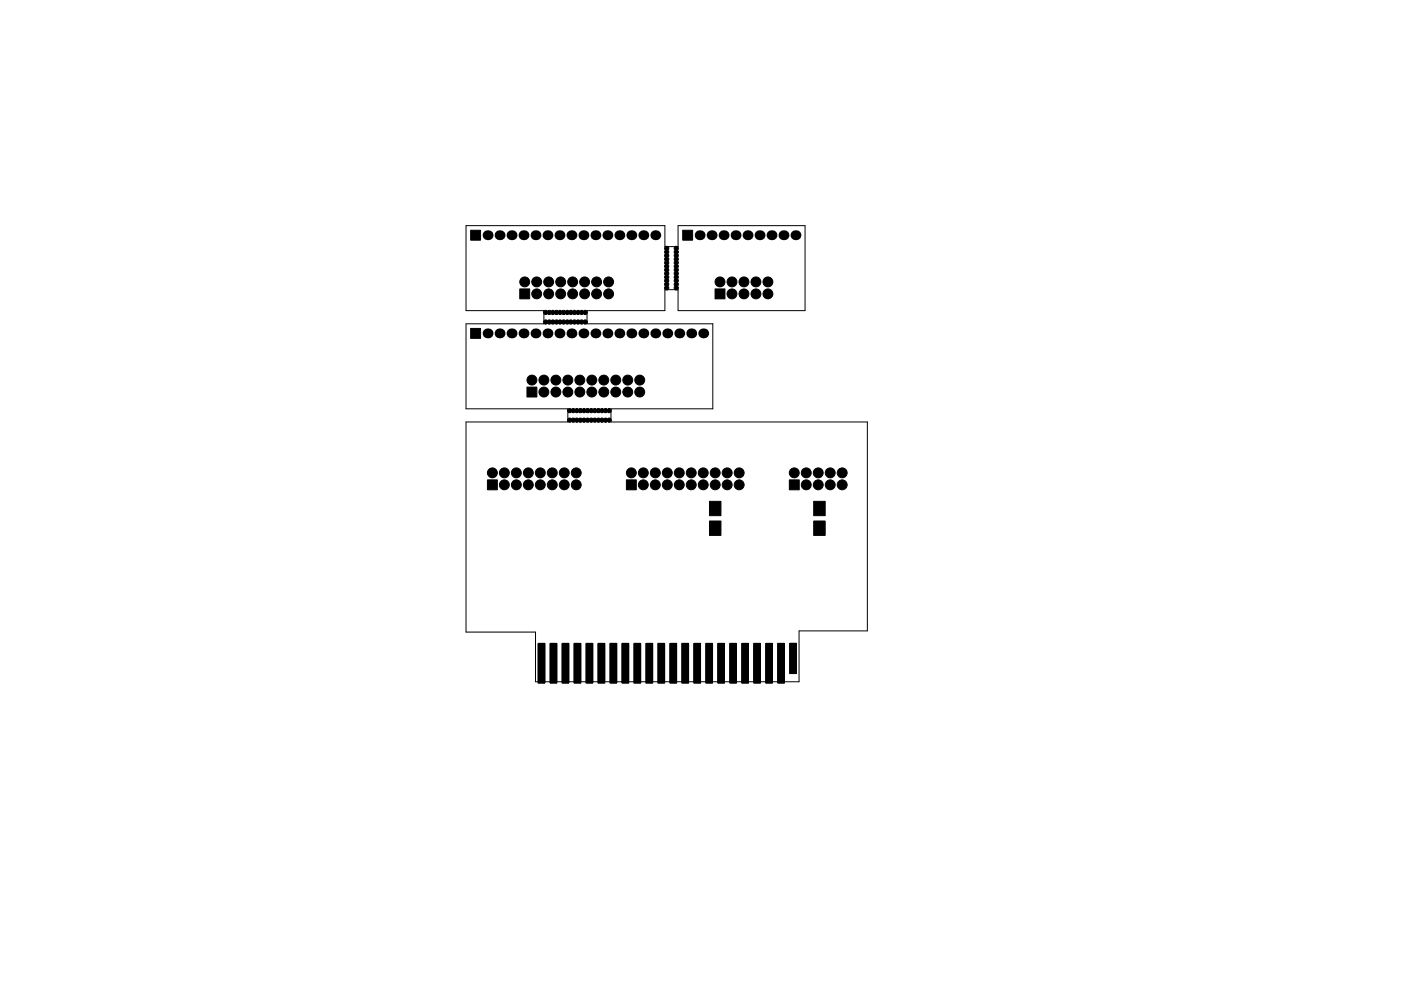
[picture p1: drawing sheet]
<svg xmlns="http://www.w3.org/2000/svg" width="297mm" height="210mm" viewBox="0 0 297 210" stroke-linecap="round" stroke-linejoin="round" font-family="sans-serif">
<path d="M98.8 47.9h42.2v4.4h2.8v-4.4h26.9v18h-26.9v-4.4h-2.8v4.4h-16.5v2.8h26.6v18h-21.6v2.8h54.4v44.4h-14.5v10.7h-55.9v-10.5h-14.7v-44.6h21.6v-2.8h-21.6v-18h16.5v-2.8h-16.5z" fill="none" stroke="#000" stroke-width=".21"/>
<g fill="#000" stroke="#000" stroke-width=".21">
<path d="M99.8 48.9h2.1v2.1h-2.1zM144.7 48.9h2.1v2.1h-2.1zM99.8 69.7h2.1v2.1h-2.1zM110.2 61.3h2.1v2.1h-2.1zM151.6 61.3h2.1v2.1h-2.1zM111.7 82.1h2.1v2.1h-2.1zM103.3 101.8h2.1v2.1h-2.1zM132.8 101.8h2.1v2.1h-2.1zM150.4 110.5h2.5v3.1h-2.5zM150.4 106.4h2.5v3h-2.5zM167.4 101.8h2.1v2.1h-2.1zM172.5 106.4h2.5v3h-2.5z"/>
<path d="M172.5 110.5h2.5v3.1h-2.5zM114.1 136.5h1.4v8.4h-1.4zM116.6 136.5h1.4v8.4h-1.4zM119.2 136.5h1.4v8.4h-1.4zM121.7 136.5h1.4v8.4h-1.4zM124.3 136.5h1.4v8.4h-1.4zM126.8 136.5h1.4v8.4h-1.4zM129.3 136.5h1.4v8.4h-1.4zM131.9 136.5h1.4v8.4h-1.4zM134.4 136.5h1.4v8.4h-1.4zM137 136.5h1.4v8.4h-1.4zM139.5 136.5h1.4v8.4h-1.4z"/>
<path d="M142 136.5h1.4v8.4h-1.4zM144.6 136.5h1.4v8.4h-1.4zM147.1 136.5h1.4v8.4h-1.4zM149.7 136.5h1.4v8.4h-1.4zM152.2 136.5h1.4v8.4h-1.4zM154.7 136.5h1.4v8.4h-1.4zM157.3 136.5h1.4v8.4h-1.4zM159.8 136.5h1.4v8.4h-1.4zM162.4 136.5h1.4v8.4h-1.4zM164.9 136.5h1.4v8.4h-1.4zM167.4 136.5h1.4v6.4h-1.4z"/>
<circle cx="111.3" cy="59.8" r="1.05"/>
<circle cx="113.8" cy="59.8" r="1.05"/>
<circle cx="116.3" cy="59.8" r="1.05"/>
<circle cx="118.9" cy="59.8" r="1.05"/>
<circle cx="121.4" cy="59.8" r="1.05"/>
<circle cx="124" cy="59.8" r="1.05"/>
<circle cx="126.5" cy="59.8" r="1.05"/>
<circle cx="129" cy="59.8" r="1.05"/>
<circle cx="141.4" cy="58.8" r=".45"/>
<circle cx="141.4" cy="54.2" r=".45"/>
<circle cx="141.4" cy="55.7" r=".45"/>
<circle cx="141.4" cy="52.7" r=".45"/>
<circle cx="141.4" cy="55" r=".45"/>
<circle cx="141.4" cy="57.3" r=".45"/>
<circle cx="141.4" cy="59.6" r=".45"/>
<circle cx="141.4" cy="58" r=".45"/>
<circle cx="141.4" cy="56.5" r=".45"/>
<circle cx="141.4" cy="53.5" r=".45"/>
<circle cx="143.4" cy="54.2" r=".45"/>
<circle cx="143.4" cy="55.7" r=".45"/>
<circle cx="143.4" cy="58" r=".45"/>
<circle cx="143.4" cy="58.8" r=".45"/>
<circle cx="143.4" cy="55" r=".45"/>
<circle cx="143.4" cy="56.5" r=".45"/>
<circle cx="143.4" cy="59.6" r=".45"/>
<circle cx="143.4" cy="53.5" r=".45"/>
<circle cx="143.4" cy="52.7" r=".45"/>
<circle cx="143.4" cy="57.3" r=".45"/>
<circle cx="152.7" cy="59.8" r="1.05"/>
<circle cx="155.2" cy="59.8" r="1.05"/>
<circle cx="157.7" cy="59.8" r="1.05"/>
<circle cx="160.3" cy="59.8" r="1.05"/>
<circle cx="162.8" cy="59.8" r="1.05"/>
<circle cx="113.8" cy="62.4" r="1.05"/>
<circle cx="115.7" cy="68.3" r=".45"/>
<circle cx="115.7" cy="66.3" r=".45"/>
<circle cx="116.3" cy="62.4" r="1.05"/>
<circle cx="116.5" cy="68.3" r=".45"/>
<circle cx="116.5" cy="66.3" r=".45"/>
<circle cx="117.2" cy="68.3" r=".45"/>
<circle cx="117.2" cy="66.3" r=".45"/>
<circle cx="118" cy="66.3" r=".45"/>
<circle cx="118" cy="68.3" r=".45"/>
<circle cx="118.7" cy="68.3" r=".45"/>
<circle cx="118.7" cy="66.3" r=".45"/>
<circle cx="118.9" cy="62.4" r="1.05"/>
<circle cx="119.5" cy="66.3" r=".45"/>
<circle cx="119.5" cy="68.3" r=".45"/>
<circle cx="120.3" cy="66.3" r=".45"/>
<circle cx="120.3" cy="68.3" r=".45"/>
<circle cx="121" cy="68.3" r=".45"/>
<circle cx="121" cy="66.3" r=".45"/>
<circle cx="121.4" cy="62.4" r="1.05"/>
<circle cx="121.8" cy="66.3" r=".45"/>
<circle cx="121.8" cy="68.3" r=".45"/>
<circle cx="122.6" cy="68.3" r=".45"/>
<circle cx="122.6" cy="66.3" r=".45"/>
<circle cx="123.3" cy="66.3" r=".45"/>
<circle cx="123.3" cy="68.3" r=".45"/>
<circle cx="124" cy="62.4" r="1.05"/>
<circle cx="124.1" cy="68.3" r=".45"/>
<circle cx="124.1" cy="66.3" r=".45"/>
<circle cx="126.5" cy="62.4" r="1.05"/>
<circle cx="129" cy="62.4" r="1.05"/>
<circle cx="141.4" cy="61.1" r=".45"/>
<circle cx="141.4" cy="60.3" r=".45"/>
<circle cx="143.4" cy="61.1" r=".45"/>
<circle cx="143.4" cy="60.3" r=".45"/>
<circle cx="155.2" cy="62.4" r="1.05"/>
<circle cx="157.7" cy="62.4" r="1.05"/>
<circle cx="160.3" cy="62.4" r="1.05"/>
<circle cx="162.8" cy="62.4" r="1.05"/>
<circle cx="112.8" cy="80.6" r="1.05"/>
<circle cx="115.3" cy="80.6" r="1.05"/>
<circle cx="115.3" cy="83.2" r="1.05"/>
<circle cx="117.9" cy="80.6" r="1.05"/>
<circle cx="117.9" cy="83.2" r="1.05"/>
<circle cx="120.4" cy="80.6" r="1.05"/>
<circle cx="120.4" cy="83.2" r="1.05"/>
<circle cx="120.8" cy="89.1" r=".45"/>
<circle cx="120.8" cy="87.1" r=".45"/>
<circle cx="121.5" cy="87.1" r=".45"/>
<circle cx="121.5" cy="89.1" r=".45"/>
<circle cx="122.3" cy="87.1" r=".45"/>
<circle cx="122.3" cy="89.1" r=".45"/>
<circle cx="122.9" cy="80.6" r="1.05"/>
<circle cx="122.9" cy="83.2" r="1.05"/>
<circle cx="123.1" cy="87.1" r=".45"/>
<circle cx="123.1" cy="89.1" r=".45"/>
<circle cx="123.8" cy="87.1" r=".45"/>
<circle cx="123.8" cy="89.1" r=".45"/>
<circle cx="124.6" cy="87.1" r=".45"/>
<circle cx="124.6" cy="89.1" r=".45"/>
<circle cx="125.3" cy="89.1" r=".45"/>
<circle cx="125.3" cy="87.1" r=".45"/>
<circle cx="125.5" cy="80.6" r="1.05"/>
<circle cx="125.5" cy="83.2" r="1.05"/>
<circle cx="126.1" cy="87.1" r=".45"/>
<circle cx="126.1" cy="89.1" r=".45"/>
<circle cx="126.9" cy="87.1" r=".45"/>
<circle cx="126.9" cy="89.1" r=".45"/>
<circle cx="127.6" cy="89.1" r=".45"/>
<circle cx="127.6" cy="87.1" r=".45"/>
<circle cx="128" cy="83.2" r="1.05"/>
<circle cx="128" cy="80.6" r="1.05"/>
<circle cx="128.4" cy="89.1" r=".45"/>
<circle cx="128.4" cy="87.1" r=".45"/>
<circle cx="129.2" cy="87.1" r=".45"/>
<circle cx="129.2" cy="89.1" r=".45"/>
<circle cx="130.6" cy="83.2" r="1.05"/>
<circle cx="130.6" cy="80.6" r="1.05"/>
<circle cx="133.1" cy="80.6" r="1.05"/>
<circle cx="133.1" cy="83.2" r="1.05"/>
<circle cx="135.6" cy="83.2" r="1.05"/>
<circle cx="135.6" cy="80.6" r="1.05"/>
<circle cx="104.4" cy="100.3" r="1.05"/>
<circle cx="106.9" cy="100.3" r="1.05"/>
<circle cx="106.9" cy="102.9" r="1.05"/>
<circle cx="109.5" cy="102.9" r="1.05"/>
<circle cx="109.5" cy="100.3" r="1.05"/>
<circle cx="112" cy="102.9" r="1.05"/>
<circle cx="112" cy="100.3" r="1.05"/>
<circle cx="114.6" cy="102.9" r="1.05"/>
<circle cx="114.6" cy="100.3" r="1.05"/>
<circle cx="117.1" cy="102.9" r="1.05"/>
<circle cx="117.1" cy="100.3" r="1.05"/>
<circle cx="119.6" cy="102.9" r="1.05"/>
<circle cx="119.6" cy="100.3" r="1.05"/>
<circle cx="122.2" cy="102.9" r="1.05"/>
<circle cx="122.2" cy="100.3" r="1.05"/>
<circle cx="133.9" cy="100.3" r="1.05"/>
<circle cx="136.4" cy="102.9" r="1.05"/>
<circle cx="136.4" cy="100.3" r="1.05"/>
<circle cx="138.9" cy="100.3" r="1.05"/>
<circle cx="138.9" cy="102.9" r="1.05"/>
<circle cx="141.5" cy="102.9" r="1.05"/>
<circle cx="141.5" cy="100.3" r="1.05"/>
<circle cx="144" cy="102.9" r="1.05"/>
<circle cx="144" cy="100.3" r="1.05"/>
<circle cx="146.6" cy="102.9" r="1.05"/>
<circle cx="146.6" cy="100.3" r="1.05"/>
<circle cx="149.1" cy="100.3" r="1.05"/>
<circle cx="149.1" cy="102.9" r="1.05"/>
<circle cx="151.6" cy="102.9" r="1.05"/>
<circle cx="151.6" cy="100.3" r="1.05"/>
<circle cx="154.2" cy="102.9" r="1.05"/>
<circle cx="154.2" cy="100.3" r="1.05"/>
<circle cx="156.7" cy="102.9" r="1.05"/>
<circle cx="156.7" cy="100.3" r="1.05"/>
<circle cx="168.4" cy="100.3" r="1.05"/>
<circle cx="170.9" cy="100.3" r="1.05"/>
<circle cx="170.9" cy="102.9" r="1.05"/>
<circle cx="173.5" cy="100.3" r="1.05"/>
<circle cx="173.5" cy="102.9" r="1.05"/>
<circle cx="176" cy="100.3" r="1.05"/>
<circle cx="176" cy="102.9" r="1.05"/>
<circle cx="178.6" cy="102.9" r="1.05"/>
<circle cx="178.6" cy="100.3" r="1.05"/>
</g>
<g fill="#000">
<circle cx="103.4" cy="49.9" r="1.05"/>
<circle cx="105.9" cy="49.9" r="1.05"/>
<circle cx="108.5" cy="49.9" r="1.05"/>
<circle cx="111" cy="49.9" r="1.05"/>
<circle cx="113.5" cy="49.9" r="1.05"/>
<circle cx="116.1" cy="49.9" r="1.05"/>
<circle cx="118.6" cy="49.9" r="1.05"/>
<circle cx="121.2" cy="49.9" r="1.05"/>
<circle cx="123.7" cy="49.9" r="1.05"/>
<circle cx="126.2" cy="49.9" r="1.05"/>
<circle cx="128.8" cy="49.9" r="1.05"/>
<circle cx="131.3" cy="49.9" r="1.05"/>
<circle cx="133.9" cy="49.9" r="1.05"/>
<circle cx="136.4" cy="49.9" r="1.05"/>
<circle cx="138.9" cy="49.9" r="1.05"/>
<circle cx="148.3" cy="49.9" r="1.05"/>
<circle cx="150.9" cy="49.9" r="1.05"/>
<circle cx="153.4" cy="49.9" r="1.05"/>
<circle cx="156" cy="49.9" r="1.05"/>
<circle cx="158.5" cy="49.9" r="1.05"/>
<circle cx="161" cy="49.9" r="1.05"/>
<circle cx="163.6" cy="49.9" r="1.05"/>
<circle cx="166.1" cy="49.9" r="1.05"/>
<circle cx="168.7" cy="49.9" r="1.05"/>
<circle cx="103.4" cy="70.7" r="1.05"/>
<circle cx="105.9" cy="70.7" r="1.05"/>
<circle cx="108.5" cy="70.7" r="1.05"/>
<circle cx="111" cy="70.7" r="1.05"/>
<circle cx="113.5" cy="70.7" r="1.05"/>
<circle cx="116.1" cy="70.7" r="1.05"/>
<circle cx="118.6" cy="70.7" r="1.05"/>
<circle cx="121.2" cy="70.7" r="1.05"/>
<circle cx="123.7" cy="70.7" r="1.05"/>
<circle cx="126.2" cy="70.7" r="1.05"/>
<circle cx="128.8" cy="70.7" r="1.05"/>
<circle cx="131.3" cy="70.7" r="1.05"/>
<circle cx="133.9" cy="70.7" r="1.05"/>
<circle cx="136.4" cy="70.7" r="1.05"/>
<circle cx="138.9" cy="70.7" r="1.05"/>
<circle cx="141.5" cy="70.7" r="1.05"/>
<circle cx="144" cy="70.7" r="1.05"/>
<circle cx="146.6" cy="70.7" r="1.05"/>
<circle cx="149.1" cy="70.7" r="1.05"/>
</g>
</svg>
